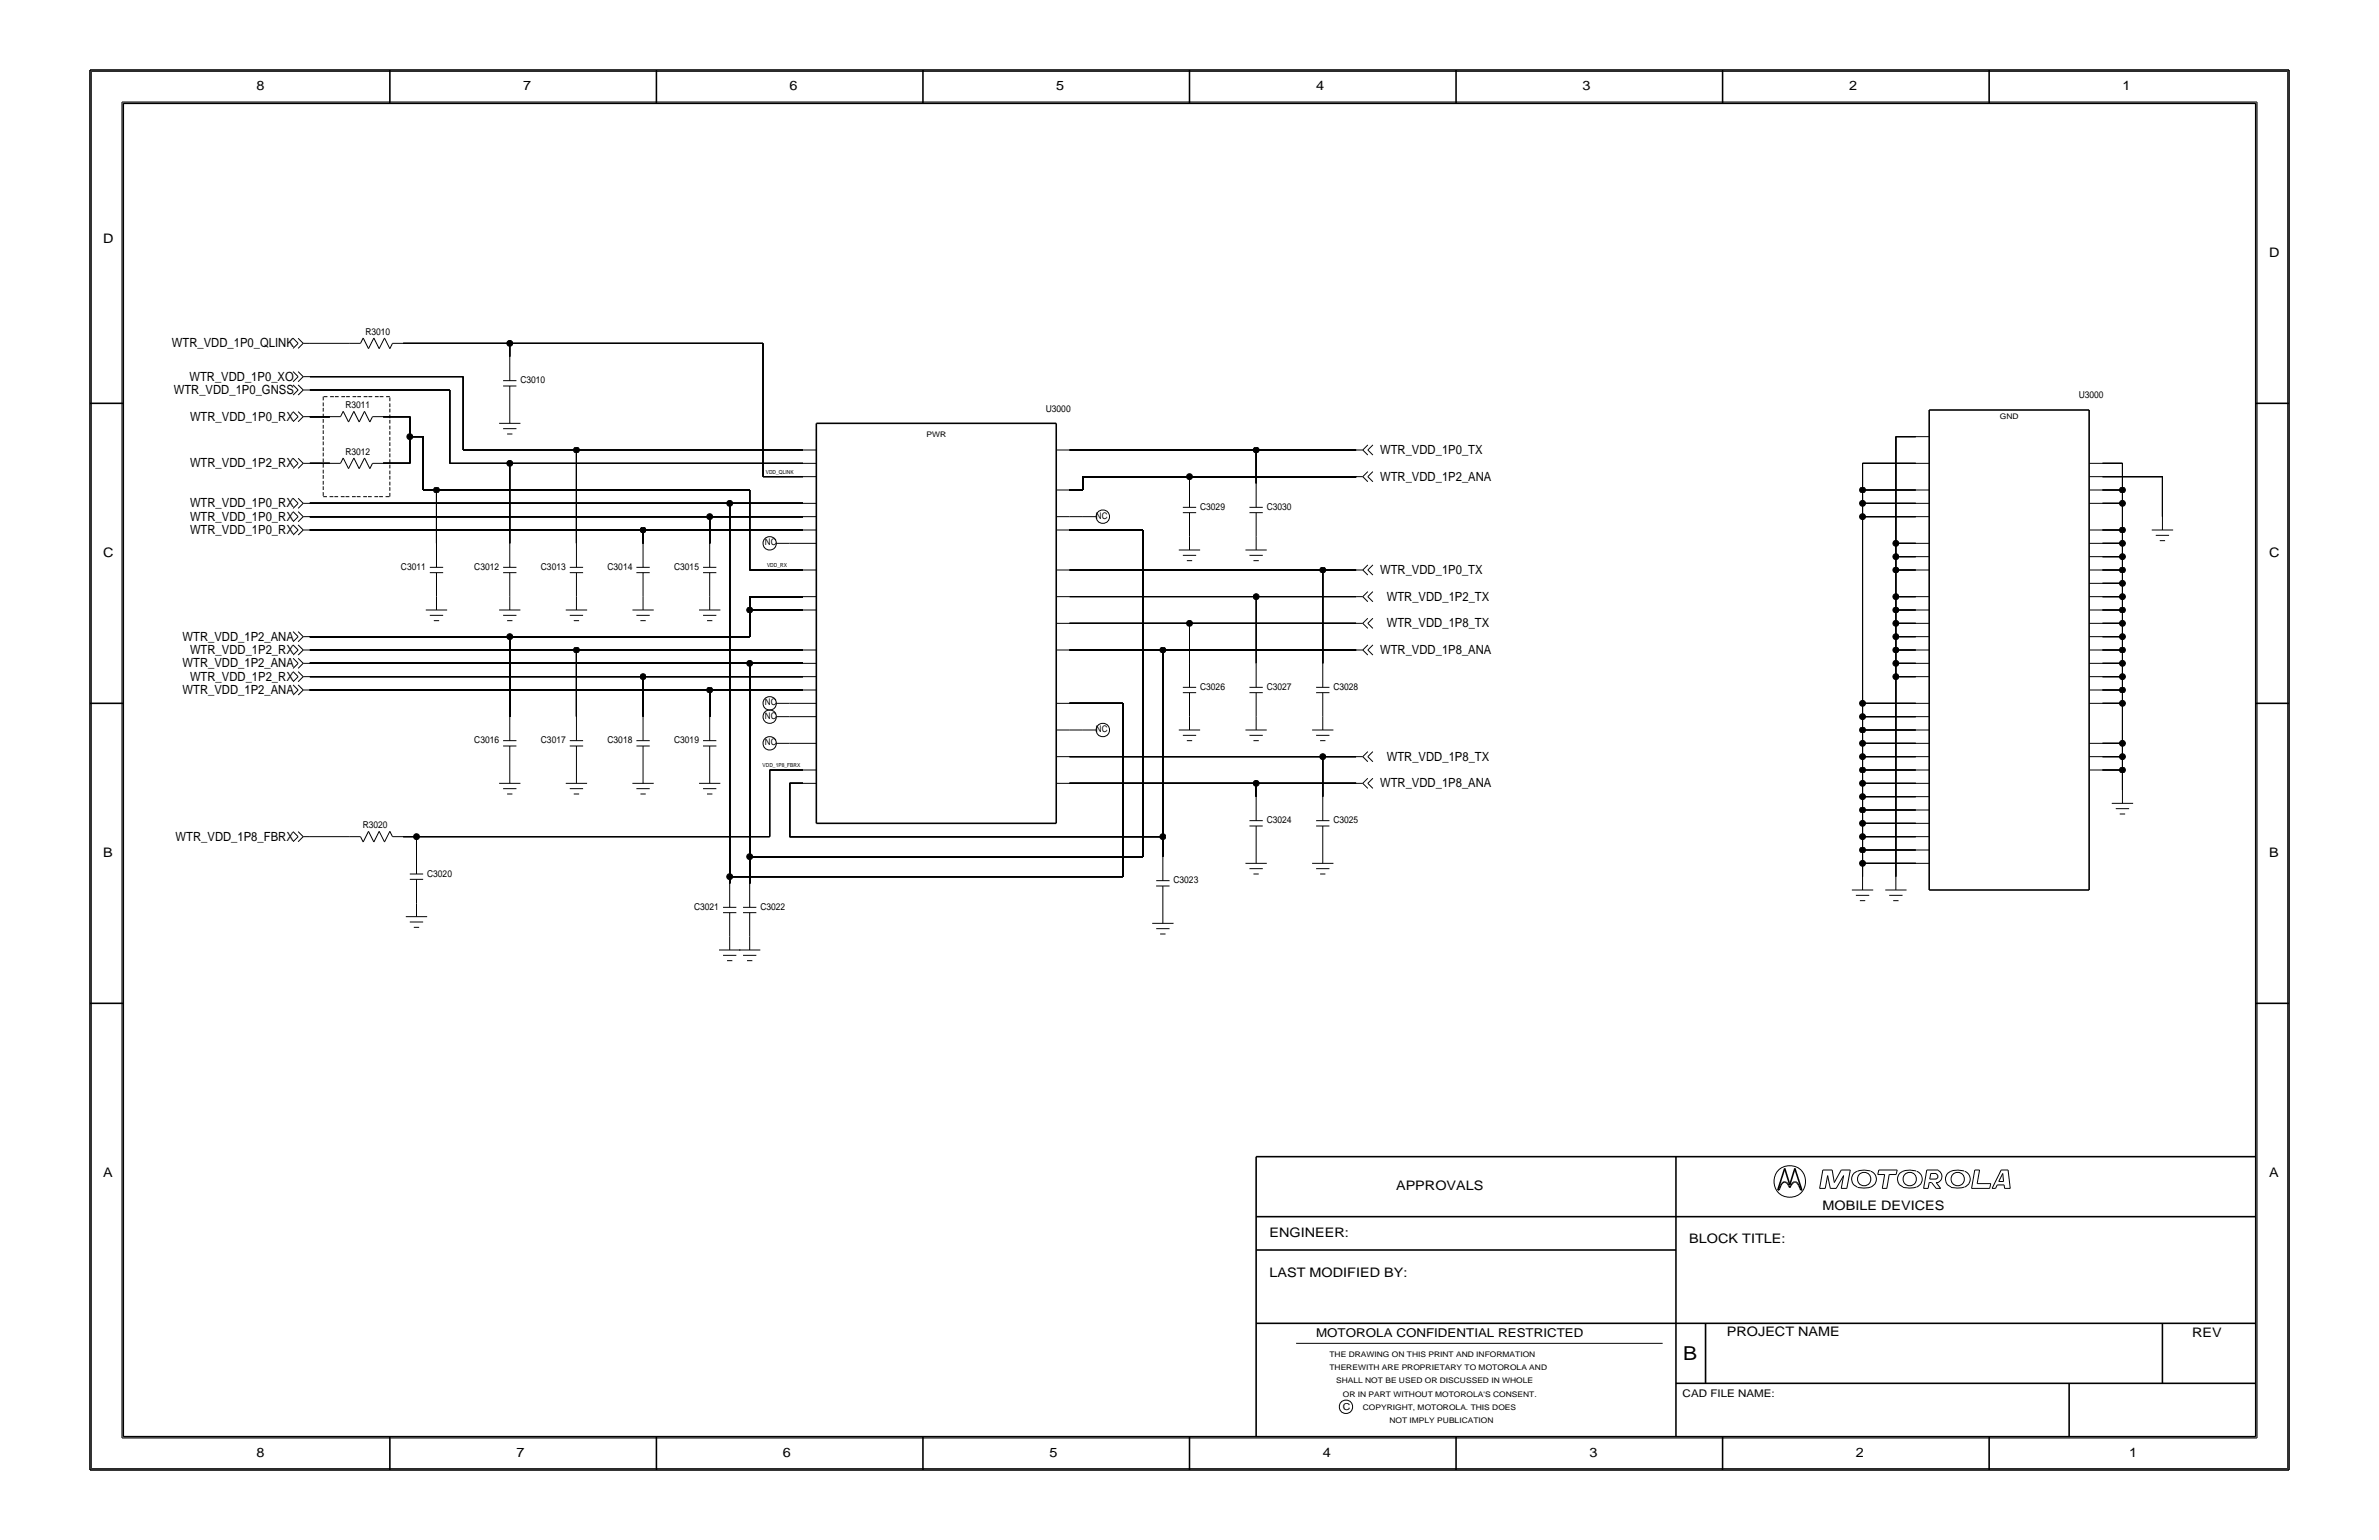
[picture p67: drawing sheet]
<svg xmlns="http://www.w3.org/2000/svg" width="432mm" height="279mm" viewBox="0 0 432 279" stroke-linecap="round" stroke-linejoin="round" font-family="sans-serif">
<defs><g id="words">
<text font-size="3.5" x="305.5" y="246.7">B</text>
<g font-size="2.4">
<text x="46.6" y="16.3">8</text>
<text x="94.9" y="16.3">7</text>
<text x="143.3" y="16.3">6</text>
<text x="191.7" y="16.3">5</text>
<text x="238.9" y="16.3">4</text>
<text x="287.3" y="16.3">3</text>
<text x="335.6" y="16.3">2</text>
<text x="385.2" y="16.3">1</text>
<text x="18.7" y="44.1">D</text>
<text x="411.8" y="46.6">D</text>
<text x="18.7" y="101">C</text>
<text x="411.8" y="101">C</text>
<text x="18.7" y="155.4">B</text>
<text x="411.8" y="155.4">B</text>
<text x="18.7" y="213.5">A</text>
<text x="253.4" y="215.9">APPROVALS</text>
<text x="411.8" y="213.5">A</text>
<text x="330.8" y="219.5">MOBILE DEVICES</text>
<text x="230.4" y="224.4">ENGINEER:</text>
<text x="306.6" y="225.6">BLOCK TITLE:</text>
<text x="230.4" y="231.6">LAST MODIFIED BY:</text>
<text x="313.4" y="242.4">PROJECT NAME</text>
<text x="397.9" y="242.5">REV</text>
<text x="46.6" y="264.3">8</text>
<text x="93.7" y="264.3">7</text>
<text x="142.1" y="264.3">6</text>
<text x="190.5" y="264.3">5</text>
<text x="240.1" y="264.3">4</text>
<text x="288.5" y="264.3">3</text>
<text x="336.9" y="264.3">2</text>
<text x="386.4" y="264.3">1</text>
</g>
<g font-size="2.3">
<text x="31.2" y="63">WTR_VDD_1P0_QLINK</text>
<text x="31.5" y="71.5">WTR_VDD_1P0_GNSS</text>
<text x="34.4" y="69.1">WTR_VDD_1P0_XO</text>
<text x="34.5" y="76.3">WTR_VDD_1P0_RX</text>
<text x="250.5" y="82.4">WTR_VDD_1P0_TX</text>
<text x="34.5" y="84.8">WTR_VDD_1P2_RX</text>
<text x="250.5" y="87.2">WTR_VDD_1P2_ANA</text>
<text x="34.5" y="92">WTR_VDD_1P0_RX</text>
<text x="34.5" y="94.5">WTR_VDD_1P0_RX</text>
<text x="34.5" y="96.9">WTR_VDD_1P0_RX</text>
<text x="250.5" y="104.1">WTR_VDD_1P0_TX</text>
<text x="251.7" y="113.8">WTR_VDD_1P8_TX</text>
<text x="251.7" y="109">WTR_VDD_1P2_TX</text>
<text x="33.1" y="116.2">WTR_VDD_1P2_ANA</text>
<text x="34.5" y="118.6">WTR_VDD_1P2_RX</text>
<text x="250.5" y="118.7">WTR_VDD_1P8_ANA</text>
<text x="33.1" y="125.9">WTR_VDD_1P2_ANA</text>
<text x="33.1" y="121.1">WTR_VDD_1P2_ANA</text>
<text x="34.5" y="123.5">WTR_VDD_1P2_RX</text>
<text x="250.5" y="142.8">WTR_VDD_1P8_ANA</text>
<text x="251.7" y="138">WTR_VDD_1P8_TX</text>
<text x="31.9" y="152.5">WTR_VDD_1P8_FBRX</text>
</g>
<text font-size="2.2" x="238.9" y="242.5">MOTOROLA CONFIDENTIAL RESTRICTED</text>
<text font-size="1.9" x="305.4" y="253.4">CAD FILE NAME:</text>
<g font-size="1.7">
<text x="66.3" y="60.7">R3010</text>
<text x="94.5" y="69.5">C3010</text>
<text x="62.7" y="74">R3011</text>
<text x="189.8" y="74.7">U3000</text>
<text x="377.3" y="72.3">U3000</text>
<text x="62.7" y="82.5">R3012</text>
<text x="217.8" y="92.5">C3029</text>
<text x="229.9" y="92.5">C3030</text>
<text x="72.8" y="103.4">C3011</text>
<text x="86.1" y="103.4">C3012</text>
<text x="98.2" y="103.4">C3013</text>
<text x="110.3" y="103.4">C3014</text>
<text x="122.4" y="103.4">C3015</text>
<text x="217.8" y="125.2">C3026</text>
<text x="229.9" y="125.2">C3027</text>
<text x="242" y="125.2">C3028</text>
<text x="86.1" y="134.9">C3016</text>
<text x="98.2" y="134.9">C3017</text>
<text x="110.3" y="134.9">C3018</text>
<text x="122.4" y="134.9">C3019</text>
<text x="229.9" y="149.4">C3024</text>
<text x="242" y="149.4">C3025</text>
<text x="65.8" y="150.2">R3020</text>
<text x="77.5" y="159.1">C3020</text>
<text x="213" y="160.3">C3023</text>
<text x="126" y="165.1">C3021</text>
<text x="138" y="165.1">C3022</text>
<text x="243.7" y="255.8">C</text>
</g>
<g font-size="1.6">
<text x="198.9" y="94.1">NC</text>
<text x="138.8" y="99">NC</text>
<text x="138.8" y="128">NC</text>
<text x="138.8" y="130.4">NC</text>
<text x="138.8" y="135.2">NC</text>
<text x="198.9" y="132.8">NC</text>
</g>
<g font-size="1.4">
<text x="363" y="76">GND</text>
<text x="168.2" y="79.2">PWR</text>
<text x="241.3" y="246.1">THE DRAWING ON THIS PRINT AND INFORMATION</text>
<text x="241.3" y="248.6">THEREWITH ARE PROPRIETARY TO MOTOROLA AND</text>
<text x="242.5" y="251">SHALL NOT BE USED OR DISCUSSED IN WHOLE</text>
<text x="243.7" y="253.4">OR IN PART WITHOUT MOTOROLA'S CONSENT.</text>
<text x="247.3" y="255.8">COPYRIGHT, MOTOROLA. THIS DOES</text>
<text x="252.2" y="258.2">NOT IMPLY PUBLICATION</text>
</g>
<g font-size="1">
<text x="139" y="86">VDD_QLINK</text>
<text x="139.2" y="102.9">VDD_RX</text>
<text x="138.4" y="139.2">VDD_1P8_FBRX</text>
</g>
</g></defs>
<!-- layer: Nets -->
<g fill="none" stroke="#000" stroke-width=".18">
<path d="M56.2 75.6h3.7zM56.2 70.8h25.4zM56.2 68.3h27.9zM56.2 62.3h7.3zM69.5 75.6h4.9zM73.2 62.3h19.3zM74.4 79.2v4.9zM74.4 75.6v3.6zM74.4 79.2h2.4zM76.8 79.2v9.7zM81.6 70.8v13.3zM84.1 68.3v13.3z"/>
<path d="M92.5 62.3v2.4zM92.5 62.3h46zM138.5 62.3v24.2zM344.1 79.2h3.6zM344.1 79.2v19.4zM56.2 93.7h72.6zM56.2 96.2h60.5zM56.2 84.1h3.7zM56.2 91.3h76.2zM69.5 84.1h4.9zM76.8 88.9h2.4zM79.2 88.9h56.9z"/>
<path d="M79.2 88.9v9.7zM81.6 84.1h10.9zM84.1 81.6h20.5zM92.5 84.1v14.5zM92.5 84.1h53.2zM104.6 81.6v17zM104.6 81.6h41.1zM116.7 96.2v2.4zM116.7 96.2h29zM128.8 93.7v4.9zM128.8 93.7h16.9zM132.4 91.3v67.8z"/>
<path d="M132.4 91.3h13.3zM136.1 88.9v14.5zM138.5 86.5h7.2zM143.3 98.6h2.4zM194.1 96.2h13.3zM194.1 88.9h2.4zM194.1 81.6h33.9zM194.1 93.7h2.4zM196.5 86.5v2.4zM196.5 86.5h19.4zM207.4 96.2v59.2zM215.9 86.5v1.2z"/>
<path d="M215.9 86.5h30.2zM228 81.6h18.1zM228 81.6v6.1zM338.1 93.7h9.6zM338.1 91.3h9.6zM338.1 88.9h9.6zM338.1 84.1h9.6zM338.1 93.7v33.9zM338.1 91.3v2.4zM338.1 88.9v2.4zM338.1 84.1v4.8zM344.1 98.6h3.6z"/>
<path d="M344.1 98.6v2.4zM381.6 98.6h3.6zM381.6 91.3h3.6zM381.6 84.1h3.6zM381.6 86.5h10.9zM381.6 96.2h3.6zM381.6 88.9h3.6zM385.2 98.6v2.4zM385.2 96.2v2.4zM385.2 91.3v4.9zM385.2 88.9v2.4zM385.2 84.1v4.8z"/>
<path d="M392.5 86.5v7.2zM56.2 117.9h48.4zM56.2 115.5h36.3zM92.5 115.5h43.6zM92.5 115.5v14.5zM104.6 117.9v12.1zM104.6 117.9h41.1zM136.1 103.4h9.6zM136.1 110.7h9.6zM136.1 110.7v4.8zM136.1 108.3v2.4zM136.1 108.3h9.6z"/>
<path d="M194.1 117.9h17zM194.1 113.1h21.8zM194.1 103.4h46zM194.1 108.3h33.9zM211.1 117.9h35zM211.1 117.9v33.9zM215.9 113.1v7.2zM215.9 113.1h30.2zM228 108.3h18.1zM228 108.3v12zM240.1 103.4h6zM240.1 103.4v16.9z"/>
<path d="M344.1 117.9h3.6zM344.1 115.5h3.6zM344.1 113.1h3.6zM344.1 110.7h3.6zM344.1 108.3h3.6zM344.1 103.4h3.6zM344.1 101h3.6zM344.1 117.9v2.4zM344.1 115.5v2.4zM344.1 113.1v2.4zM344.1 110.7v2.4zM344.1 108.3v2.4z"/>
<path d="M344.1 103.4v4.9zM344.1 101v2.4zM381.6 117.9h3.6zM381.6 115.5h3.6zM381.6 113.1h3.6zM381.6 110.7h3.6zM381.6 108.3h3.6zM381.6 105.8h3.6zM381.6 103.4h3.6zM381.6 101h3.6zM385.2 117.9v2.4zM385.2 115.5v2.4z"/>
<path d="M385.2 113.1v2.4zM385.2 110.7v2.4zM385.2 108.3v2.4zM385.2 105.8v2.5zM385.2 103.4v2.4zM385.2 101v2.4zM56.2 122.8h60.5zM56.2 125.2h72.6zM56.2 120.3h79.9zM116.7 122.8h29zM116.7 122.8v7.2zM128.8 125.2v4.8z"/>
<path d="M128.8 125.2h16.9zM136.1 120.3v35.1zM136.1 120.3h9.6zM139.7 139.7h6zM139.7 139.7v12.1zM143.3 127.6h2.4zM143.3 134.9h2.4zM143.3 130h2.4zM194.1 127.6h9.7zM194.1 137.3h46zM194.1 132.4h2.4zM203.8 127.6v31.5z"/>
<path d="M240.1 137.3h6zM240.1 137.3v7.2zM338.1 139.7h9.6zM338.1 134.9h9.6zM338.1 130h9.6zM338.1 127.6h9.6zM338.1 139.7v2.4zM338.1 137.3v2.4zM338.1 137.3h9.6zM338.1 134.9v2.4zM338.1 132.4v2.5zM338.1 132.4h9.6z"/>
<path d="M338.1 130v2.4zM338.1 127.6v2.4zM344.1 122.8h3.6zM344.1 120.3h3.6zM344.1 122.8v36.3zM344.1 120.3v2.5zM381.6 139.7h3.6zM381.6 137.3h3.6zM381.6 134.9h3.6zM381.6 127.6h3.6zM381.6 125.2h3.6zM381.6 122.8h3.6z"/>
<path d="M381.6 120.3h3.6zM385.2 139.7v3.6zM385.2 137.3v2.4zM385.2 134.9v2.4zM385.2 127.6v7.3zM385.2 125.2v2.4zM385.2 122.8v2.4zM385.2 120.3v2.5zM56.2 151.8h7.3zM73.2 151.8h2.4zM75.6 151.8v2.4zM75.6 151.8h64.1z"/>
<path d="M132.4 159.1h71.4zM132.4 159.1v1.2zM136.1 155.4h71.3zM136.1 155.4v4.9zM143.3 142.1v9.7zM143.3 151.8h67.8zM143.3 142.1h2.4zM194.1 142.1h33.9zM211.1 151.8v3.6zM228 142.1h18.1zM228 142.1v2.4zM338.1 154.2h9.6z"/>
<path d="M338.1 149.4h9.6zM338.1 144.5h9.6zM338.1 156.6v2.5zM338.1 156.6h9.6zM338.1 154.2v2.4zM338.1 151.8v2.4zM338.1 151.8h9.6zM338.1 149.4v2.4zM338.1 147v2.4zM338.1 147h9.6zM338.1 144.5v2.5zM338.1 142.1v2.4z"/>
<path d="M338.1 142.1h9.6z"/>
</g>
<path d="M58.7 72h12.1zM58.7 72v18.1zM70.8 72v18.1zM58.7 90.1h12.1z" fill="none" stroke="#000" stroke-width=".18" stroke-dasharray=".7 1.4" stroke-linecap="butt"/>
<g fill="#000" stroke="#000" stroke-width=".18">
<circle cx="74.4" cy="79.2" r=".53"/>
<circle cx="92.5" cy="62.3" r=".53"/>
<circle cx="79.2" cy="88.9" r=".53"/>
<circle cx="92.5" cy="84.1" r=".53"/>
<circle cx="104.6" cy="81.6" r=".53"/>
<circle cx="116.7" cy="96.2" r=".53"/>
<circle cx="128.8" cy="93.7" r=".53"/>
<circle cx="132.4" cy="91.3" r=".53"/>
<circle cx="215.9" cy="86.5" r=".53"/>
<circle cx="228" cy="81.6" r=".53"/>
<circle cx="338.1" cy="91.3" r=".53"/>
<circle cx="338.1" cy="93.7" r=".53"/>
<circle cx="338.1" cy="88.9" r=".53"/>
<circle cx="344.1" cy="98.6" r=".53"/>
<circle cx="385.2" cy="88.9" r=".53"/>
<circle cx="385.2" cy="98.6" r=".53"/>
<circle cx="385.2" cy="91.3" r=".53"/>
<circle cx="385.2" cy="96.2" r=".53"/>
<circle cx="92.5" cy="115.5" r=".53"/>
<circle cx="104.6" cy="117.9" r=".53"/>
<circle cx="136.1" cy="110.7" r=".53"/>
<circle cx="211.1" cy="117.9" r=".53"/>
<circle cx="215.9" cy="113.1" r=".53"/>
<circle cx="228" cy="108.3" r=".53"/>
<circle cx="240.1" cy="103.4" r=".53"/>
<circle cx="344.1" cy="101" r=".53"/>
<circle cx="344.1" cy="113.1" r=".53"/>
<circle cx="344.1" cy="117.9" r=".53"/>
<circle cx="344.1" cy="108.3" r=".53"/>
<circle cx="344.1" cy="110.7" r=".53"/>
<circle cx="344.1" cy="103.4" r=".53"/>
<circle cx="344.1" cy="115.5" r=".53"/>
<circle cx="385.2" cy="103.4" r=".53"/>
<circle cx="385.2" cy="101" r=".53"/>
<circle cx="385.2" cy="110.7" r=".53"/>
<circle cx="385.2" cy="113.1" r=".53"/>
<circle cx="385.2" cy="115.5" r=".53"/>
<circle cx="385.2" cy="117.9" r=".53"/>
<circle cx="385.2" cy="108.3" r=".53"/>
<circle cx="385.2" cy="105.8" r=".53"/>
<circle cx="116.7" cy="122.8" r=".53"/>
<circle cx="128.8" cy="125.2" r=".53"/>
<circle cx="136.1" cy="120.3" r=".53"/>
<circle cx="240.1" cy="137.3" r=".53"/>
<circle cx="338.1" cy="137.3" r=".53"/>
<circle cx="338.1" cy="139.7" r=".53"/>
<circle cx="338.1" cy="130" r=".53"/>
<circle cx="338.1" cy="127.6" r=".53"/>
<circle cx="338.1" cy="132.4" r=".53"/>
<circle cx="338.1" cy="134.9" r=".53"/>
<circle cx="344.1" cy="122.8" r=".53"/>
<circle cx="344.1" cy="120.3" r=".53"/>
<circle cx="385.2" cy="127.6" r=".53"/>
<circle cx="385.2" cy="134.9" r=".53"/>
<circle cx="385.2" cy="137.3" r=".53"/>
<circle cx="385.2" cy="139.7" r=".53"/>
<circle cx="385.2" cy="120.3" r=".53"/>
<circle cx="385.2" cy="125.2" r=".53"/>
<circle cx="385.2" cy="122.8" r=".53"/>
<circle cx="75.6" cy="151.8" r=".53"/>
<circle cx="132.4" cy="159.1" r=".53"/>
<circle cx="136.1" cy="155.4" r=".53"/>
<circle cx="211.1" cy="151.8" r=".53"/>
<circle cx="228" cy="142.1" r=".53"/>
<circle cx="338.1" cy="149.4" r=".53"/>
<circle cx="338.1" cy="151.8" r=".53"/>
<circle cx="338.1" cy="154.2" r=".53"/>
<circle cx="338.1" cy="142.1" r=".53"/>
<circle cx="338.1" cy="144.5" r=".53"/>
<circle cx="338.1" cy="156.6" r=".53"/>
<circle cx="338.1" cy="147" r=".53"/>
</g>
<!-- layer: Components -->
<g fill="none" stroke="#000" stroke-width=".18">
<path d="M53.2 61.4l.9 .9zM53.2 69.8l.9 1zM53.2 67.4l.9 .9zM53.2 74.7l.9 .9zM54.1 62.3l-.9 .9zM54.1 61.4l.9 .9zM54.1 70.8l-.9 .9zM54.1 69.8l.9 1zM54.1 68.3l-.9 1zM54.1 67.4l.9 .9zM54.1 75.6l-.9 .9zM54.1 74.7l.9 .9z"/>
<path d="M55 62.3l-.9 .9zM55 62.3h1.2zM55 70.8l-.9 .9zM55 70.8h1.2zM55 68.3l-.9 1zM55 68.3h1.2zM55 75.6l-.9 .9zM55 75.6h1.2zM59.9 75.6h1.9zM62.3 74.6l1 2zM62.3 74.6l-.5 1zM63.5 62.3h1.9z"/>
<path d="M64.2 74.6l-.9 2zM64.2 74.6l1 2zM65.9 61.3l1 2zM65.9 61.3l-.5 1zM66.2 74.6l.9 2zM66.2 74.6l-1 2zM67.6 75.6l-.5 1zM67.6 75.6h1.9zM67.9 61.3l-1 2zM67.9 61.3l.9 2zM69.8 61.3l1 2zM69.8 61.3l-1 2z"/>
<path d="M71.2 62.3l-.4 1zM71.2 62.3h2zM90.6 76.8h3.9zM91.3 70h2.4zM91.3 69.1h2.4zM91.3 77.8h2.4zM92 78.7h1zM92.5 70v4.4zM92.5 64.7v4.4zM92.5 74.4v2.4zM347.7 79.2h2.5zM53.2 83.1l.9 1z"/>
<path d="M53.2 90.4l.9 .9zM53.2 92.8l.9 .9zM53.2 95.2l.9 1zM54.1 84.1l-.9 .9zM54.1 83.1l.9 1zM54.1 91.3l-.9 .9zM54.1 90.4l.9 .9zM54.1 93.7l-.9 1zM54.1 92.8l.9 .9zM54.1 96.2l-.9 .9zM54.1 95.2l.9 1zM55 84.1l-.9 .9z"/>
<path d="M55 84.1h1.2zM55 91.3l-.9 .9zM55 91.3h1.2zM55 93.7l-.9 1zM55 93.7h1.2zM55 96.2l-.9 .9zM55 96.2h1.2zM59.9 84.1h1.9zM62.3 83.1l1 1.9zM62.3 83.1l-.5 1zM64.2 83.1l-.9 1.9zM64.2 83.1l1 1.9z"/>
<path d="M66.2 83.1l.9 1.9zM66.2 83.1l-1 1.9zM67.6 84.1l-.5 .9zM67.6 84.1h1.9zM79.2 98.6v4.3zM92.5 98.6v4.3zM104.6 98.6v4.3zM116.7 98.6v4.3zM128.8 98.6v4.3zM140.9 98.6h2.4zM145.7 84.1h2.5zM145.7 96.2h2.5z"/>
<path d="M145.7 93.7h2.5zM145.7 91.3h2.5zM145.7 86.5h2.5zM145.7 98.6h2.5zM145.7 81.6h2.5zM191.7 93.7h2.4zM191.7 96.2h2.4zM191.7 88.9h2.4zM191.7 81.6h2.4zM196.5 93.7h2.5zM214 99.8h3.8zM214.7 93h2.4z"/>
<path d="M214.7 92h2.4zM215.9 93v4.4zM215.9 87.7v4.3zM215.9 97.4v2.4zM226.1 99.8h3.8zM226.8 93h2.4zM226.8 92h2.4zM228 97.4v2.4zM228 93v4.4zM228 87.7v4.3zM246.1 81.6h1.2zM246.1 86.5h1.2z"/>
<path d="M247.3 81.6l1 1zM247.3 86.5l1 .9zM248.3 81.6l.9 1zM248.3 80.7l-1 .9zM248.3 86.5l.9 .9zM248.3 85.6l-1 .9zM249.2 80.7l-.9 .9zM249.2 85.6l-.9 .9zM347.7 84.1h2.5zM347.7 88.9h2.5zM347.7 93.7h2.5zM347.7 91.3h2.5z"/>
<path d="M347.7 98.6h2.5zM379.2 98.6h2.4zM379.2 96.2h2.4zM379.2 86.5h2.4zM379.2 91.3h2.4zM379.2 88.9h2.4zM379.2 84.1h2.4zM390.6 96.2h3.8zM391.3 97.1h2.4zM392 98.1h1zM392.5 93.7v2.5zM53.2 114.6l.9 .9z"/>
<path d="M53.2 119.4l.9 .9zM53.2 117l.9 .9zM54.1 115.5l-.9 .9zM54.1 114.6l.9 .9zM54.1 119.4l.9 .9zM54.1 117.9l-.9 .9zM54.1 117l.9 .9zM55 115.5l-.9 .9zM55 115.5h1.2zM55 117.9l-.9 .9zM55 117.9h1.2zM77.3 110.7h3.9z"/>
<path d="M78 102.9h2.4zM78 103.9h2.4zM78 111.6h2.4zM78.7 112.6h1zM79.2 103.9v4.4zM79.2 108.3v2.4zM90.6 110.7h3.9zM91.3 102.9h2.4zM91.3 103.9h2.4zM91.3 111.6h2.4zM92 112.6h1zM92.5 103.9v4.4z"/>
<path d="M92.5 108.3v2.4zM102.7 110.7h3.9zM103.4 102.9h2.4zM103.4 103.9h2.4zM103.4 111.6h2.4zM104.1 112.6h1zM104.6 103.9v4.4zM104.6 108.3v2.4zM114.8 110.7h3.9zM115.5 102.9h2.4zM115.5 103.9h2.4zM115.5 111.6h2.4z"/>
<path d="M116.2 112.6h1zM116.7 103.9v4.4zM116.7 108.3v2.4zM126.9 110.7h3.8zM127.6 102.9h2.4zM127.6 103.9h2.4zM127.6 111.6h2.4zM128.3 112.6h1zM128.8 103.9v4.4zM128.8 108.3v2.4zM145.7 108.3h2.5zM145.7 117.9h2.5z"/>
<path d="M145.7 103.4h2.5zM145.7 110.7h2.5zM191.7 117.9h2.4zM191.7 113.1h2.4zM191.7 108.3h2.4zM191.7 103.4h2.4zM214.7 100.8h2.4zM215.4 101.7h1zM226.8 100.8h2.4zM227.5 101.7h1zM246.1 103.4h1.2zM246.1 108.3h1.2z"/>
<path d="M246.1 113.1h1.2zM246.1 117.9h1.2zM247.3 103.4l1 .9zM247.3 108.3l1 .9zM247.3 113.1l1 .9zM247.3 117.9l1 .9zM248.3 103.4l.9 .9zM248.3 102.5l-1 .9zM248.3 108.3l.9 .9zM248.3 107.3l-1 1zM248.3 113.1l.9 .9zM248.3 112.2l-1 .9z"/>
<path d="M248.3 117.9l.9 .9zM248.3 117l-1 .9zM249.2 102.5l-.9 .9zM249.2 107.3l-.9 1zM249.2 112.2l-.9 .9zM249.2 117l-.9 .9zM347.7 117.9h2.5zM347.7 115.5h2.5zM347.7 103.4h2.5zM347.7 110.7h2.5zM347.7 113.1h2.5zM347.7 108.3h2.5z"/>
<path d="M347.7 101h2.5zM379.2 117.9h2.4zM379.2 101h2.4zM379.2 108.3h2.4zM379.2 105.8h2.4zM379.2 110.7h2.4zM379.2 113.1h2.4zM379.2 115.5h2.4zM379.2 103.4h2.4zM53.2 121.8l.9 1zM53.2 124.3l.9 .9zM54.1 122.8l-.9 .9z"/>
<path d="M54.1 121.8l.9 1zM54.1 120.3l-.9 1zM54.1 125.2l-.9 .9zM54.1 124.3l.9 .9zM55 122.8l-.9 .9zM55 122.8h1.2zM55 120.3l-.9 1zM55 120.3h1.2zM55 125.2l-.9 .9zM55 125.2h1.2zM91.3 134.4h2.4zM91.3 135.3h2.4z"/>
<path d="M92.5 135.3v4.4zM92.5 130v4.4zM92.5 139.7v2.4zM103.4 134.4h2.4zM103.4 135.3h2.4zM104.6 135.3v4.4zM104.6 130v4.4zM104.6 139.7v2.4zM115.5 134.4h2.4zM115.5 135.3h2.4zM116.7 135.3v4.4zM116.7 130v4.4z"/>
<path d="M116.7 139.7v2.4zM127.6 134.4h2.4zM127.6 135.3h2.4zM128.8 135.3v4.4zM128.8 130v4.4zM128.8 139.7v2.4zM140.9 127.6h2.4zM140.9 130h2.4zM140.9 134.9h2.4zM145.7 139.7h2.5zM145.7 127.6h2.5zM145.7 120.3h2.5z"/>
<path d="M145.7 122.8h2.5zM145.7 125.2h2.5zM145.7 130h2.5zM145.7 134.9h2.5zM191.7 137.3h2.4zM191.7 127.6h2.4zM191.7 132.4h2.4zM196.5 132.4h2.5zM214 132.4h3.8zM214.7 125.7h2.4zM214.7 124.7h2.4zM214.7 133.4h2.4z"/>
<path d="M215.4 134.4h1zM215.9 125.7v4.3zM215.9 120.3v4.4zM215.9 130v2.4zM226.1 132.4h3.8zM226.8 125.7h2.4zM226.8 124.7h2.4zM226.8 133.4h2.4zM227.5 134.4h1zM228 125.7v4.3zM228 120.3v4.4zM228 130v2.4z"/>
<path d="M238.2 132.4h3.8zM238.9 125.7h2.4zM238.9 124.7h2.4zM238.9 133.4h2.4zM239.6 134.4h1zM240.1 125.7v4.3zM240.1 120.3v4.4zM240.1 130v2.4zM246.1 137.3h1.2zM247.3 137.3l1 .9zM248.3 137.3l.9 .9zM248.3 136.4l-1 .9z"/>
<path d="M249.2 136.4l-.9 .9zM347.7 120.3h2.5zM347.7 122.8h2.5zM347.7 137.3h2.5zM347.7 139.7h2.5zM347.7 130h2.5zM347.7 132.4h2.5zM347.7 134.9h2.5zM347.7 127.6h2.5zM379.2 134.9h2.4zM379.2 122.8h2.4zM379.2 139.7h2.4z"/>
<path d="M379.2 137.3h2.4zM379.2 125.2h2.4zM379.2 127.6h2.4zM379.2 120.3h2.4zM53.2 150.9l.9 .9zM54.1 151.8l-.9 .9zM54.1 150.9l.9 .9zM55 151.8l-.9 .9zM55 151.8h1.2zM63.5 151.8h1.9zM65.4 151.8l.5 1zM66.9 150.8l1 2z"/>
<path d="M66.9 150.8l-1 2zM68.8 150.8l1 2zM68.8 150.8l-.9 2zM70.8 150.8l.4 1zM70.8 150.8l-1 2zM71.2 151.8h2zM74.4 159.5h2.4zM74.4 158.6h2.4zM75.6 159.5v4.4zM75.6 154.2v4.4zM90.6 142.1h3.9zM91.3 143.1h2.4z"/>
<path d="M92 144.1h1zM102.7 142.1h3.9zM103.4 143.1h2.4zM104.1 144.1h1zM114.8 142.1h3.9zM115.5 143.1h2.4zM116.2 144.1h1zM126.9 142.1h3.8zM127.6 143.1h2.4zM128.3 144.1h1zM145.7 142.1h2.5zM191.7 142.1h2.4z"/>
<path d="M209.9 159.8h2.4zM211.1 155.4v4.4zM226.1 156.6h3.8zM226.8 149.9h2.4zM226.8 148.9h2.4zM226.8 157.6h2.4zM227.5 158.6h1zM228 149.9v4.3zM228 144.5v4.4zM228 154.2v2.4zM238.2 156.6h3.8zM238.9 149.9h2.4z"/>
<path d="M238.9 148.9h2.4zM238.9 157.6h2.4zM239.6 158.6h1zM240.1 149.9v4.3zM240.1 144.5v4.4zM240.1 154.2v2.4zM246.1 142.1h1.2zM247.3 142.1l1 .9zM248.3 142.1l.9 .9zM248.3 141.2l-1 .9zM249.2 141.2l-.9 .9zM338.1 159.1v2.4z"/>
<path d="M344.1 159.1v2.4zM347.7 142.1h2.5zM347.7 156.6h2.5zM347.7 154.2h2.5zM347.7 151.8h2.5zM347.7 149.4h2.5zM347.7 147h2.5zM347.7 144.5h2.5zM383.3 145.7h3.9zM384 146.7h2.4zM384.8 147.7h.9zM385.2 143.3v2.4z"/>
<path d="M73.7 166.3h3.8zM74.4 167.3h2.4zM75.1 168.2h1zM75.6 163.9v2.4zM130.5 172.4h3.9zM131.2 164.6h2.5zM131.2 165.6h2.5zM131.2 173.3h2.5zM132 174.3h.9zM132.4 165.6v4.3zM132.4 160.3v4.3zM132.4 169.9v2.5z"/>
<path d="M134.1 172.4h3.9zM134.9 165.6h2.4zM134.9 164.6h2.4zM134.9 173.3h2.4zM135.6 174.3h1zM136.1 165.6v4.3zM136.1 160.3v4.3zM136.1 169.9v2.5zM209.1 167.5h3.9zM209.9 160.7h2.4zM209.9 168.5h2.4zM210.6 169.5h.9z"/>
<path d="M211.1 160.7v4.4zM211.1 165.1v2.4zM336.1 161.5h3.9zM336.9 162.4h2.4zM337.6 163.4h.9zM342.2 161.5h3.8zM342.9 162.4h2.4zM343.6 163.4h1z"/>
<circle cx="139.7" cy="98.6" r="1.22"/>
<circle cx="200.2" cy="93.7" r="1.22"/>
<circle cx="139.7" cy="127.6" r="1.22"/>
<circle cx="139.7" cy="130" r="1.22"/>
<circle cx="139.7" cy="134.9" r="1.22"/>
<circle cx="200.2" cy="132.5" r="1.22"/>
</g>
<path d="M148.2 76.8h43.5zM148.2 76.8v72.6zM191.7 76.8v72.6zM350.2 74.4h29zM350.2 74.4v87.1zM379.2 74.4v87.1zM148.2 149.4h43.5zM350.2 161.5h29z" fill="none" stroke="#000" stroke-width=".29"/>
<!-- layer: Page Border and Title Block -->
<g fill="none" stroke="#000" stroke-width=".29">
<path d="M16.3 12.7h399.2zM16.3 12.7v254zM22.4 18.7h387zM22.4 18.7v242zM70.8 12.7v6zM119.1 12.7v6zM167.5 12.7v6zM215.9 12.7v6zM264.3 12.7v6zM312.7 12.7v6zM361 12.7v6zM409.4 18.7v242z"/>
<path d="M415.5 12.7v254zM16.3 73.2h6.1zM409.4 73.2h6.1zM16.3 127.6h6.1zM409.4 127.6h6.1zM16.3 182h6.1zM409.4 182h6.1zM228 209.9v50.8zM228 209.9h181.4zM304.2 209.9v50.8zM322.7 215.9h.2zM323 215.6l-.1 .3z"/>
<path d="M323.2 215.1l-.2 .5zM323.4 214.7l-.2 .4zM323.6 214.5l.2-.1zM323.6 214.5l-.2 .2zM323.8 214.4h.2zM323.9 212l1 3zM323.9 212l-1.2 3.9zM324 214.4l.2 .1zM324.2 214.5l.3 .2zM324.5 214.7l.2 .4zM324.7 215.1l.2 .4zM325 215.1l-.1 .4z"/>
<path d="M325.3 214.7l-.3 .4zM325.5 214.5l.2-.1zM325.5 214.5l-.2 .2zM325.7 214.4h.2zM325.8 212l1.2 3.9zM325.8 212l-.9 3zM325.9 214.4l.2 .1zM326.1 214.5l.2 .2zM326.3 214.7l.2 .4zM326.5 215.1l.2 .5zM326.7 215.6l.1 .3zM326.8 215.9h.2z"/>
<path d="M228 220.7h181.4zM228 226.8h76.2zM228 240.1h181.4zM304.2 251h105.2zM309.6 240.1v10.9zM375.6 251v9.7zM392.5 240.1v10.9zM16.3 266.7h399.2zM22.4 260.7h387zM70.8 260.7v6zM119.1 260.7v6zM167.5 260.7v6z"/>
<path d="M215.9 260.7v6zM264.3 260.7v6zM312.7 260.7v6zM361 260.7v6z"/>
</g>
<g fill="none" stroke="#000" stroke-width=".18">
<path d="M16.6 12.9v253.6zM16.6 12.9h398.6zM22.1 18.5v242.4zM22.1 18.5h387.6zM409.7 18.5v242.4zM415.2 12.9v253.6zM330.3 215.6h1zM330.9 212.3h1.6zM330.9 212.3l-.6 3.3zM331.7 213.3l-.4 2.3zM331.7 213.3l.5 2.3zM332.2 215.6h1.1z"/>
<path d="M332.5 212.3l.4 2.2zM334.2 212.3h1.6zM334.2 212.3l-1.3 2.2zM334.2 215.6h1zM334.6 213.3l-.4 2.3zM334.6 213.3l-1.3 2.3zM335.8 212.3l-.6 3.3zM337 212.5a1.52 1.52 0 0 0-.9 1.5 1.52 1.52 0 0 0 1 1.4M339.5 212.5l-.1-.1a3.8 3.8 0 0 0-2.3 .1M339.6 212.5a1.56 1.56 0 0 1 .9 1.8 1.56 1.56 0 0 1-1.6 1.2l-1.8-.1M340.8 213.1h1.3zM341 212.3h3.4z"/>
<path d="M341 212.3l-.2 .8zM341.6 215.6h.9zM342.1 213.1l-.5 2.5zM342.9 213.1l-.4 2.5zM342.9 213.1h1.3zM344.4 212.3l-.2 .8zM347.8 212.5a2.85 2.85 0 0 0-3.2 .7 1.55 1.55 0 0 0 .8 2.2M347.8 215.4l-1.3 .1-1.1-.1M347.9 212.5a1.51 1.51 0 0 1 1 1.4 1.51 1.51 0 0 1-1 1.5M349.1 215.6h.9zM349.7 212.3h2.1zM349.7 212.3l-.6 3.3z"/>
<path d="M350.2 214.5h.4zM350.2 214.5l-.2 1.1zM350.3 213.9h1.1zM350.4 212.9h1zM350.4 212.9l-.1 1zM350.6 214.5l.8 1.1zM351.4 213a.47 .47 0 0 1 .3 .5 .47 .47 0 0 1-.3 .4M351.4 214.5l.8 1.1zM351.4 214.5h.4zM351.4 215.6h.8zM351.8 212.4a1.18 1.18 0 0 1 .7 1.1 1.18 1.18 0 0 1-.7 1M356.5 212.5a2.85 2.85 0 0 0-3.2 .7 1.55 1.55 0 0 0 .8 2.2"/>
<path d="M356.5 215.4l-1.3 .1-1.1-.1M356.6 212.5a1.51 1.51 0 0 1 1 1.4 1.51 1.51 0 0 1-1 1.5M357.9 215.6h3.2zM358.4 212.3h.9zM358.4 212.3l-.5 3.3zM358.9 214.7h2.4zM359.3 212.3l-.4 2.4zM361.3 214.7l-.2 .9zM361.6 215.6h.6zM362.5 215h1.3zM362.5 215l-.3 .6zM362.8 214.4h.9z"/>
<path d="M363.2 212.3l-1.6 3.3zM363.2 212.3h1.3zM363.5 212.9l-.7 1.5zM363.5 212.9l.2 1.5zM363.8 215v.6zM363.8 215.6h1.1zM364.5 212.3l.4 3.3zM235.3 243.7h66.5zM16.6 266.5h398.6zM22.1 260.9h387.6z"/>
<circle cx="324.8" cy="214.4" r="2.88"/>
<circle cx="338.3" cy="213.9" r="1.22"/>
<circle cx="346.6" cy="213.9" r="1.22"/>
<circle cx="355.3" cy="213.9" r="1.22"/>
<circle cx="244.3" cy="255.2" r="1.22"/>
</g>
<use href="#words"/>
</svg>
